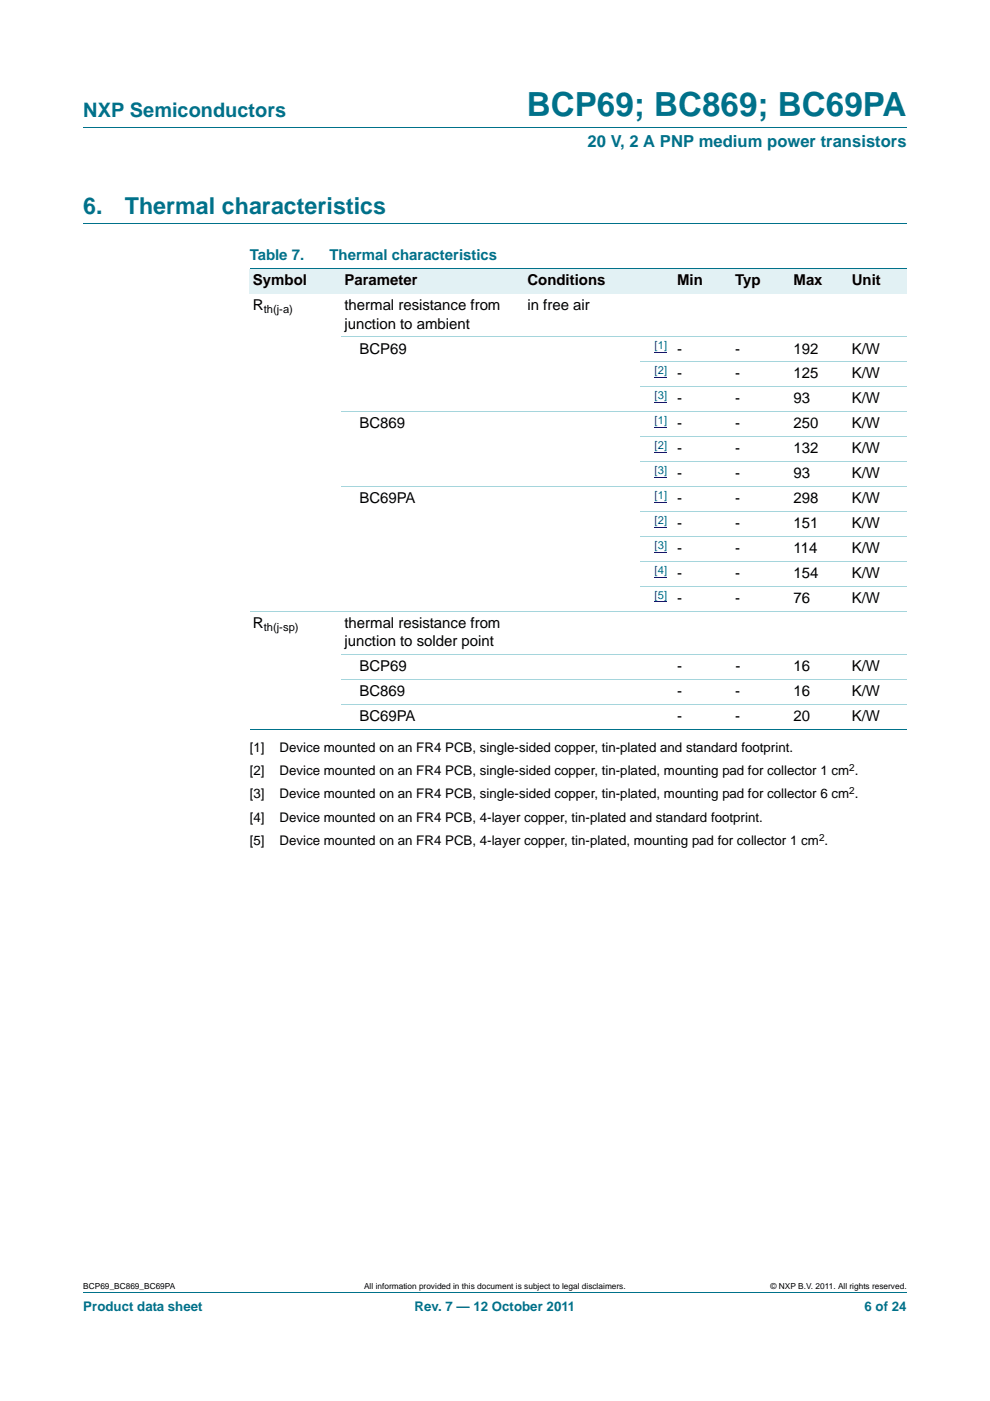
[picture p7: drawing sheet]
<svg xmlns="http://www.w3.org/2000/svg" width="210mm" height="297mm" viewBox="0 0 210 297" stroke-linecap="round" stroke-linejoin="round" font-family="sans-serif">
<defs><g id="words">
<text font-size="7" fill="#00718a" x="111.7" y="24.6">BCP69; BC869; BC69PA</text>
<g font-size="4.9" fill="#00718a">
<text x="17.7" y="45.4">6.</text>
<text x="26.5" y="45.4">Thermal characteristics</text>
</g>
<text font-size="4.2" fill="#00718a" x="17.7" y="24.9">NXP Semiconductors</text>
<text font-size="3.5" fill="#00718a" x="124.6" y="31.1">20 V, 2 A PNP medium power transistors</text>
<g font-size="3.2" fill="#00718a">
<text x="53" y="55.2">Table 7.</text>
<text x="69.9" y="55.2">Thermal characteristics</text>
</g>
<g font-size="3.2">
<text x="53.7" y="65.8">R</text>
<text x="53.7" y="60.5">Symbol</text>
<text x="73.1" y="60.5">Parameter</text>
<text x="73.1" y="65.8">thermal resistance from</text>
<text x="111.9" y="60.5">Conditions</text>
<text x="111.9" y="65.8">in free air</text>
<text x="143.6" y="60.5">Min</text>
<text x="156" y="60.5">Typ</text>
<text x="168.3" y="60.5">Max</text>
<text x="180.7" y="60.5">Unit</text>
<text x="73.1" y="69.7">junction to ambient</text>
<text x="76.2" y="75">BCP69</text>
<text x="143.6" y="75">-</text>
<text x="156" y="75">-</text>
<text x="168.3" y="75">192</text>
<text x="180.7" y="75">K/W</text>
<text x="143.6" y="80.2">-</text>
<text x="156" y="80.2">-</text>
<text x="168.3" y="80.2">125</text>
<text x="180.7" y="80.2">K/W</text>
<text x="143.6" y="85.5">-</text>
<text x="156" y="85.5">-</text>
<text x="168.3" y="85.5">93</text>
<text x="180.7" y="85.5">K/W</text>
<text x="76.2" y="90.8">BC869</text>
<text x="143.6" y="90.8">-</text>
<text x="156" y="90.8">-</text>
<text x="168.3" y="90.8">250</text>
<text x="180.7" y="90.8">K/W</text>
<text x="143.6" y="96.1">-</text>
<text x="143.6" y="101.4">-</text>
<text x="156" y="96.1">-</text>
<text x="156" y="101.4">-</text>
<text x="168.3" y="96.1">132</text>
<text x="168.3" y="101.4">93</text>
<text x="180.7" y="96.1">K/W</text>
<text x="180.7" y="101.4">K/W</text>
<text x="76.2" y="106.7">BC69PA</text>
<text x="143.6" y="106.7">-</text>
<text x="156" y="106.7">-</text>
<text x="168.3" y="106.7">298</text>
<text x="180.7" y="106.7">K/W</text>
<text x="143.6" y="112">-</text>
<text x="156" y="112">-</text>
<text x="168.3" y="112">151</text>
<text x="180.7" y="112">K/W</text>
<text x="143.6" y="117.3">-</text>
<text x="156" y="117.3">-</text>
<text x="168.3" y="117.3">114</text>
<text x="180.7" y="117.3">K/W</text>
<text x="143.6" y="122.6">-</text>
<text x="156" y="122.6">-</text>
<text x="168.3" y="122.6">154</text>
<text x="180.7" y="122.6">K/W</text>
<text x="143.6" y="127.9">-</text>
<text x="156" y="127.9">-</text>
<text x="168.3" y="127.9">76</text>
<text x="180.7" y="127.9">K/W</text>
<text x="53.7" y="133.2">R</text>
<text x="73.1" y="133.2">thermal resistance from</text>
<text x="73.1" y="137.1">junction to solder point</text>
<text x="76.2" y="142.3">BCP69</text>
<text x="143.6" y="142.3">-</text>
<text x="156" y="142.3">-</text>
<text x="168.3" y="142.3">16</text>
<text x="180.7" y="142.3">K/W</text>
<text x="76.2" y="147.6">BC869</text>
<text x="143.6" y="147.6">-</text>
<text x="156" y="147.6">-</text>
<text x="168.3" y="147.6">16</text>
<text x="180.7" y="147.6">K/W</text>
<text x="76.2" y="152.9">BC69PA</text>
<text x="143.6" y="152.9">-</text>
<text x="156" y="152.9">-</text>
<text x="168.3" y="152.9">20</text>
<text x="180.7" y="152.9">K/W</text>
</g>
<g font-size="2.8">
<text x="53" y="159.4">[1]</text>
<text x="59.3" y="159.4">Device mounted on an FR4 PCB, single-sided copper, tin-plated and standard footprint.</text>
<text x="53" y="164.3">[2]</text>
<text x="59.3" y="164.3">Device mounted on an FR4 PCB, single-sided copper, tin-plated, mounting pad for collector 1 cm .</text>
<text x="53" y="169.3">[3]</text>
<text x="59.3" y="169.3">Device mounted on an FR4 PCB, single-sided copper, tin-plated, mounting pad for collector 6 cm .</text>
<text x="53" y="174.2">[4]</text>
<text x="53" y="179.2">[5]</text>
<text x="59.3" y="174.2">Device mounted on an FR4 PCB, 4-layer copper, tin-plated and standard footprint.</text>
<text x="59.3" y="179.2">Device mounted on an FR4 PCB, 4-layer copper, tin-plated, mounting pad for collector 1 cm .</text>
</g>
<g font-size="2.8" fill="#00718a">
<text x="17.7" y="277.9">Product data sheet</text>
<text x="87.9" y="277.9">Rev. 7 — 12 October 2011</text>
<text x="183.4" y="277.9">6 of 24</text>
</g>
<g font-size="2.4">
<text x="55.9" y="66.4">th(j-a)</text>
<text x="55.9" y="133.7">th(j-sp)</text>
</g>
<g font-size="2.4" fill="#00f">
<text x="138.9" y="74">[1]</text>
<text x="138.9" y="79.3">[2]</text>
<text x="138.9" y="84.6">[3]</text>
<text x="138.9" y="89.9">[1]</text>
<text x="138.9" y="95.2">[2]</text>
<text x="138.9" y="100.5">[3]</text>
<text x="138.9" y="105.7">[1]</text>
<text x="138.9" y="111">[2]</text>
<text x="138.9" y="116.3">[3]</text>
<text x="138.9" y="121.6">[4]</text>
<text x="138.9" y="126.9">[5]</text>
</g>
<g font-size="2.1">
<text x="180.1" y="163.5">2</text>
<text x="180.1" y="168.4">2</text>
<text x="173.7" y="178.3">2</text>
</g>
<g font-size="1.8">
<text x="17.7" y="273.3">BCP69_BC869_BC69PA</text>
<text x="77.2" y="273.3">All information provided in this document is subject to legal disclaimers.</text>
<text x="163.4" y="273.3">© NXP B.V. 2011. All rights reserved.</text>
</g>
</g></defs>
<path d="M17.7 27h174.6M17.7 47.4h174.6M17.7 273.9h174.6" fill="none" stroke="#00718a" stroke-width=".21"/>
<g fill="#e2f1f4">
<path d="M53 57h19.3v5.3h-19.3z"/>
<path d="M72.3 57h38.9v5.3h-38.9z"/>
<path d="M111.2 57h24.6v5.3h-24.6z"/>
<path d="M135.8 57h19.5v5.3h-19.5z"/>
<path d="M155.3 57h12.3v5.3h-12.3z"/>
<path d="M167.6 57h12.4v5.3h-12.4z"/>
<path d="M180 57h12.3v5.3h-12.3z"/>
</g>
<path d="M138.9 74.7h2.6M138.9 80h2.6M138.9 85.3h2.6M138.9 90.6h2.6M138.9 95.9h2.6M138.9 101.2h2.6M138.9 106.5h2.6M138.9 111.8h2.6M138.9 117.1h2.6M138.9 122.3h2.6M138.9 127.6h2.6" fill="none" stroke="#00f" stroke-width=".21"/>
<path d="M53 57h139.3M53 154.7h139.3" fill="none" stroke="#00718a" stroke-width=".21"/>
<g fill="none" stroke="#a5d5dc" stroke-width=".21">
<path d="M72.3 71.4h120M135.8 76.7h56.5M72.3 87.3h120M135.8 82h56.5M135.8 92.6h56.5M135.8 97.9h56.5M72.3 103.2h120M135.8 108.5h56.5M135.8 113.8h56.5M135.8 119.1h56.5M53 129.6h139.3M72.3 138.8h120"/>
<path d="M135.8 124.4h56.5M72.3 144.1h120M72.3 149.4h120"/>
</g>
<use href="#words"/>
</svg>
